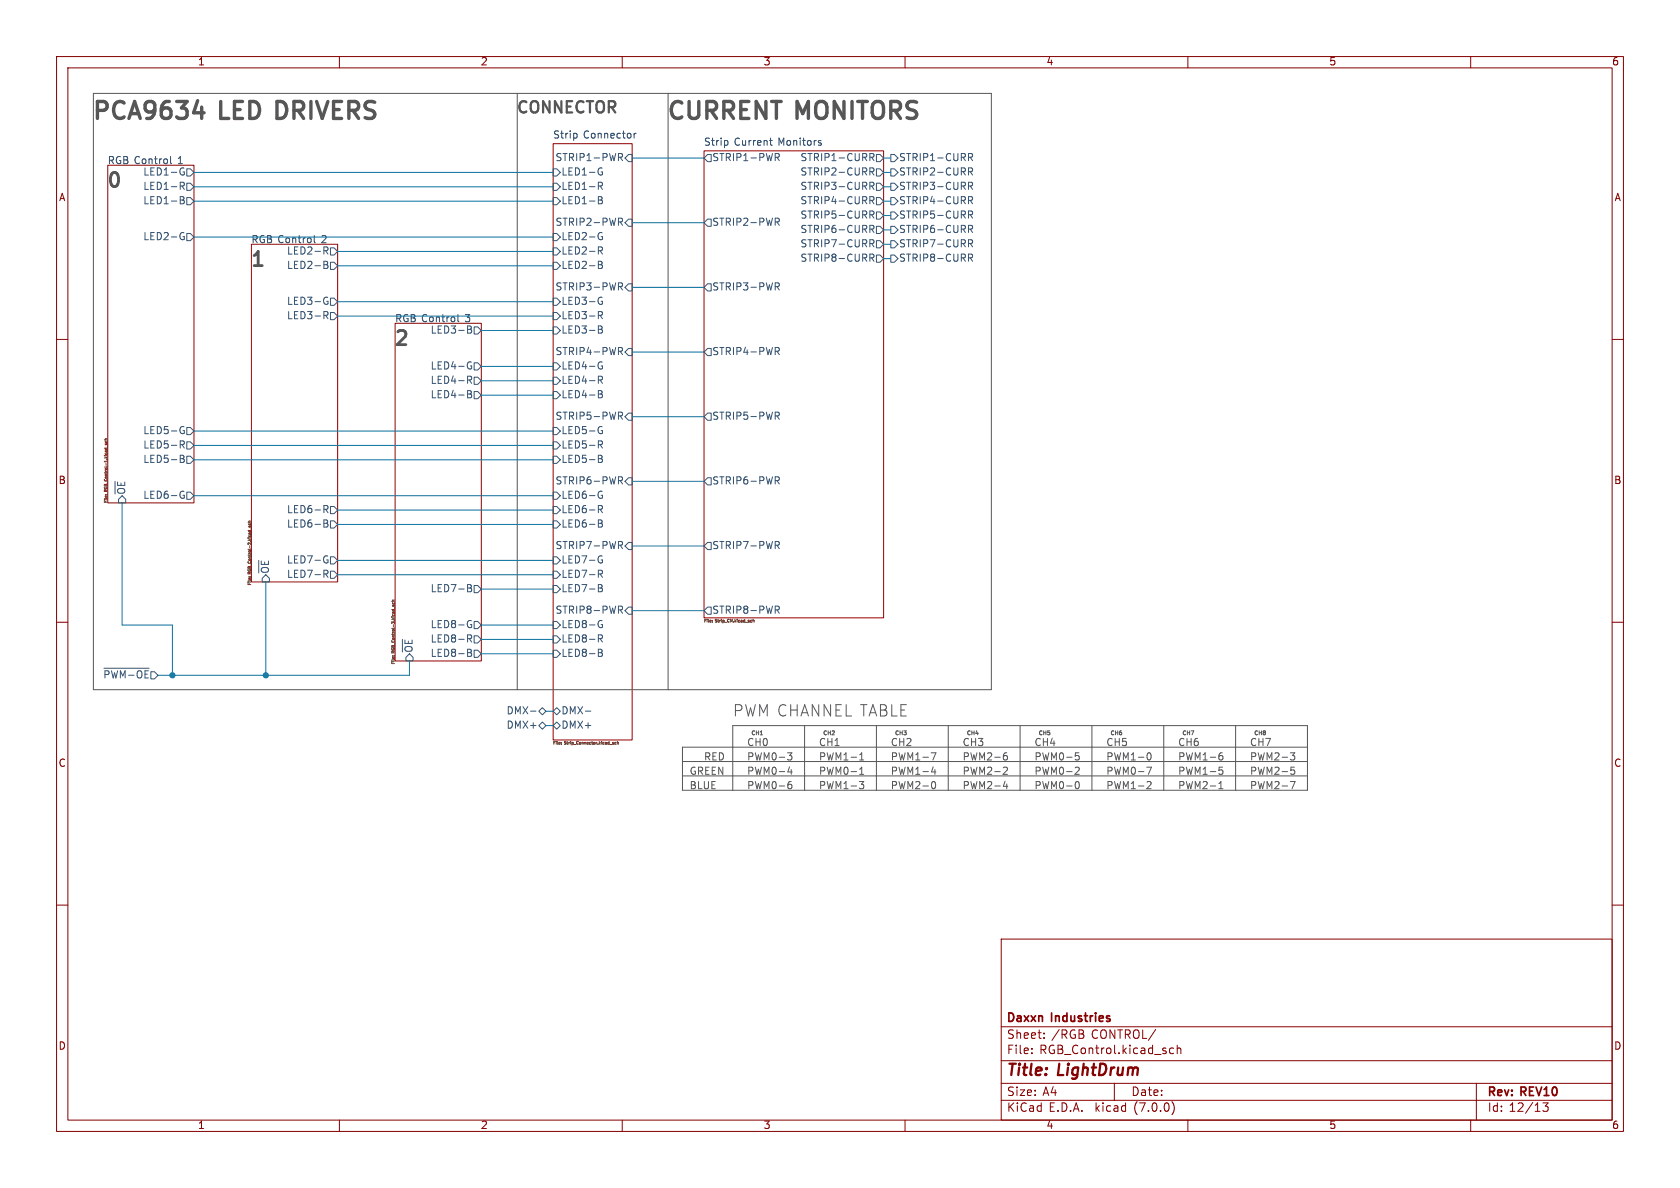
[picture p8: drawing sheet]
<svg xmlns="http://www.w3.org/2000/svg" width="297mm" height="210mm" viewBox="0 0 297 210" stroke-linecap="round" stroke-linejoin="round" font-family="sans-serif">
<defs><g id="words">
<g font-size="4.2" fill="#565656">
<text x="16.5" y="21.6">PCA9634</text>
<text x="39.2" y="21.6">LED DRIVERS</text>
<text x="118.1" y="21.6">CURRENT MONITORS</text>
</g>
<g font-size="3.5" fill="#565656">
<text x="19" y="33.5">0</text>
<text x="44.4" y="47.5">1</text>
<text x="69.8" y="61.5">2</text>
</g>
<g font-size="2.8" fill="#565656">
<text x="91.4" y="20.3">CONNECTOR</text>
<text x="129.5" y="127">PWM CHANNEL TABLE</text>
</g>
<g font-size="2.8" fill="#840000">
<text x="178" y="190.8">Title:</text>
<text x="187.1" y="190.8">LightDrum</text>
</g>
<g font-size="2.1" fill="#840000">
<text x="178" y="183.9">Sheet:</text>
<text x="178" y="181.1">Daxxn</text>
<text x="185.9" y="183.9">/RGB</text>
<text x="186" y="181.1">Industries</text>
<text x="193" y="183.9">CONTROL/</text>
<text x="178" y="186.6">File:</text>
<text x="183.8" y="186.6">RGB_Control.kicad_sch</text>
<text x="178" y="196.8">KiCad</text>
<text x="178" y="194">Size:</text>
<text x="184.3" y="194">A4</text>
<text x="185.4" y="196.8">E.D.A.</text>
<text x="193.7" y="196.8">kicad</text>
<text x="200" y="194">Date:</text>
<text x="200.6" y="196.8">(7.0.0)</text>
<text x="263" y="194.2">Rev:</text>
<text x="263" y="196.8">Id: 12/13</text>
<text x="269" y="194.2">REV10</text>
</g>
<g font-size="1.8" fill="#840000">
<text x="35" y="11.8">1</text>
<text x="85" y="11.8">2</text>
<text x="135" y="11.8">3</text>
<text x="185" y="11.8">4</text>
<text x="235" y="11.8">5</text>
<text x="285" y="11.8">6</text>
<text x="10.4" y="35.8">A</text>
<text x="285.4" y="35.8">A</text>
<text x="10.3" y="85.8">B</text>
<text x="285.3" y="85.8">B</text>
<text x="10.3" y="135.8">C</text>
<text x="285.3" y="135.8">C</text>
<text x="10.3" y="185.8">D</text>
<text x="285.3" y="185.8">D</text>
<text x="35" y="199.8">1</text>
<text x="85" y="199.8">2</text>
<text x="135" y="199.8">3</text>
<text x="185" y="199.8">4</text>
<text x="235" y="199.8">5</text>
<text x="285" y="199.8">6</text>
</g>
<g font-size="1.8" fill="#2d4364">
<text x="19" y="29.2">RGB Control</text>
<text x="31.5" y="29.2">1</text>
<text x="97.8" y="24.7">Strip</text>
<text x="103.2" y="24.7">Connector</text>
<text x="124.5" y="26">Strip</text>
<text x="129.8" y="26">Current</text>
<text x="137.7" y="26">Monitors</text>
<text x="44.4" y="43.2">RGB Control</text>
<text x="56.9" y="43.2">2</text>
<text x="69.8" y="57.2">RGB Control</text>
<text x="82.3" y="57.2">3</text>
</g>
<g font-size="1.8" fill="#345372">
<text x="98.1" y="28.8">STRIP1-PWR</text>
<text x="125.9" y="28.8">STRIP1-PWR</text>
<text x="141.4" y="28.8">STRIP1-CURR</text>
<text x="158.9" y="28.8">STRIP1-CURR</text>
<text x="25.2" y="31.3">LED1-G</text>
<text x="25.2" y="33.8">LED1-R</text>
<text x="99.3" y="31.3">LED1-G</text>
<text x="99.3" y="33.8">LED1-R</text>
<text x="141.4" y="33.8">STRIP3-CURR</text>
<text x="141.4" y="31.3">STRIP2-CURR</text>
<text x="158.9" y="31.3">STRIP2-CURR</text>
<text x="158.9" y="33.8">STRIP3-CURR</text>
<text x="25.2" y="36.4">LED1-B</text>
<text x="98.1" y="40.2">STRIP2-PWR</text>
<text x="99.3" y="36.4">LED1-B</text>
<text x="125.9" y="40.2">STRIP2-PWR</text>
<text x="141.4" y="38.9">STRIP5-CURR</text>
<text x="141.4" y="41.5">STRIP6-CURR</text>
<text x="141.4" y="36.4">STRIP4-CURR</text>
<text x="158.9" y="38.9">STRIP5-CURR</text>
<text x="158.9" y="41.5">STRIP6-CURR</text>
<text x="158.9" y="36.4">STRIP4-CURR</text>
<text x="25.2" y="42.7">LED2-G</text>
<text x="50.6" y="47.8">LED2-B</text>
<text x="50.6" y="45.3">LED2-R</text>
<text x="99.3" y="45.3">LED2-R</text>
<text x="99.3" y="42.7">LED2-G</text>
<text x="99.3" y="47.8">LED2-B</text>
<text x="141.4" y="46.5">STRIP8-CURR</text>
<text x="141.4" y="44">STRIP7-CURR</text>
<text x="158.9" y="44">STRIP7-CURR</text>
<text x="158.9" y="46.5">STRIP8-CURR</text>
<text x="98.1" y="51.6">STRIP3-PWR</text>
<text x="125.9" y="51.6">STRIP3-PWR</text>
<text x="50.6" y="56.7">LED3-R</text>
<text x="50.6" y="54.2">LED3-G</text>
<text x="76" y="59.2">LED3-B</text>
<text x="99.3" y="59.2">LED3-B</text>
<text x="99.3" y="54.2">LED3-G</text>
<text x="99.3" y="56.7">LED3-R</text>
<text x="76" y="65.6">LED4-G</text>
<text x="98.1" y="63.1">STRIP4-PWR</text>
<text x="99.3" y="65.6">LED4-G</text>
<text x="125.9" y="63.1">STRIP4-PWR</text>
<text x="76" y="70.7">LED4-B</text>
<text x="76" y="68.1">LED4-R</text>
<text x="99.3" y="70.7">LED4-B</text>
<text x="99.3" y="68.1">LED4-R</text>
<text x="25.2" y="77">LED5-G</text>
<text x="98.1" y="74.5">STRIP5-PWR</text>
<text x="99.3" y="77">LED5-G</text>
<text x="125.9" y="74.5">STRIP5-PWR</text>
<text x="25.2" y="79.6">LED5-R</text>
<text x="25.2" y="82.1">LED5-B</text>
<text x="99.3" y="82.1">LED5-B</text>
<text x="99.3" y="79.6">LED5-R</text>
<text x="23" y="87.4" transform="rotate(-90 23 87.4)">~{OE}</text>
<text x="25.2" y="88.5">LED6-G</text>
<text x="98.1" y="85.9">STRIP6-PWR</text>
<text x="99.3" y="88.5">LED6-G</text>
<text x="125.9" y="85.9">STRIP6-PWR</text>
<text x="50.6" y="93.5">LED6-B</text>
<text x="50.6" y="91">LED6-R</text>
<text x="99.3" y="93.5">LED6-B</text>
<text x="99.3" y="91">LED6-R</text>
<text x="48.4" y="101.4" transform="rotate(-90 48.4 101.4)">~{OE}</text>
<text x="50.6" y="99.9">LED7-G</text>
<text x="98.1" y="97.3">STRIP7-PWR</text>
<text x="99.3" y="99.9">LED7-G</text>
<text x="125.9" y="97.3">STRIP7-PWR</text>
<text x="50.6" y="102.4">LED7-R</text>
<text x="76" y="105">LED7-B</text>
<text x="99.3" y="105">LED7-B</text>
<text x="99.3" y="102.4">LED7-R</text>
<text x="76" y="111.3">LED8-G</text>
<text x="76" y="113.9">LED8-R</text>
<text x="98.1" y="108.8">STRIP8-PWR</text>
<text x="99.3" y="113.9">LED8-R</text>
<text x="99.3" y="111.3">LED8-G</text>
<text x="125.9" y="108.8">STRIP8-PWR</text>
<text x="73.8" y="115.4" transform="rotate(-90 73.8 115.4)">~{OE}</text>
<text x="76" y="116.4">LED8-B</text>
<text x="99.3" y="116.4">LED8-B</text>
<text x="18.1" y="120.8">~{PWM-OE}</text>
<text x="89.4" y="129.1">DMX+</text>
<text x="89.4" y="126.6">DMX-</text>
<text x="99.3" y="126.6">DMX-</text>
<text x="99.3" y="129.1">DMX+</text>
</g>
<g font-size="1.8" fill="#565656">
<text x="121.9" y="137.2">GREEN</text>
<text x="124.5" y="134.6">RED</text>
<text x="132.1" y="134.6">PWM0-3</text>
<text x="132.1" y="132.1">CH0</text>
<text x="132.1" y="137.2">PWM0-4</text>
<text x="144.8" y="134.6">PWM1-1</text>
<text x="144.8" y="132.1">CH1</text>
<text x="144.8" y="137.2">PWM0-1</text>
<text x="157.5" y="134.6">PWM1-7</text>
<text x="157.5" y="137.2">PWM1-4</text>
<text x="157.5" y="132.1">CH2</text>
<text x="170.2" y="134.6">PWM2-6</text>
<text x="170.2" y="132.1">CH3</text>
<text x="170.2" y="137.2">PWM2-2</text>
<text x="182.9" y="137.2">PWM0-2</text>
<text x="182.9" y="132.1">CH4</text>
<text x="182.9" y="134.6">PWM0-5</text>
<text x="195.6" y="132.1">CH5</text>
<text x="195.6" y="137.2">PWM0-7</text>
<text x="195.6" y="134.6">PWM1-0</text>
<text x="208.3" y="134.6">PWM1-6</text>
<text x="208.3" y="132.1">CH6</text>
<text x="208.3" y="137.2">PWM1-5</text>
<text x="221" y="132.1">CH7</text>
<text x="221" y="137.2">PWM2-5</text>
<text x="221" y="134.6">PWM2-3</text>
<text x="121.9" y="139.7">BLUE</text>
<text x="132.1" y="139.7">PWM0-6</text>
<text x="144.8" y="139.7">PWM1-3</text>
<text x="157.5" y="139.7">PWM2-0</text>
<text x="170.2" y="139.7">PWM2-4</text>
<text x="182.9" y="139.7">PWM0-0</text>
<text x="195.6" y="139.7">PWM1-2</text>
<text x="208.3" y="139.7">PWM2-1</text>
<text x="221" y="139.7">PWM2-7</text>
</g>
<g font-size="1" fill="#565656">
<text x="132.8" y="130">CH1</text>
<text x="145.5" y="130">CH2</text>
<text x="158.2" y="130">CH3</text>
<text x="170.9" y="130">CH4</text>
<text x="183.6" y="130">CH5</text>
<text x="196.3" y="130">CH6</text>
<text x="209" y="130">CH7</text>
<text x="221.7" y="130">CH8</text>
</g>
<g font-size=".7" fill="#725600">
<text x="19" y="88.9" transform="rotate(-90 19 88.9)">File:</text>
<text x="19" y="86.7" transform="rotate(-90 19 86.7)">RGB_Control-1.kicad_sch</text>
<text x="44.4" y="101.3" transform="rotate(-90 44.4 101.3)">RGB_Control-2.kicad_sch</text>
<text x="44.4" y="103.5" transform="rotate(-90 44.4 103.5)">File:</text>
<text x="124.5" y="110.4">File:</text>
<text x="126.6" y="110.4">Strip_CM.kicad_sch</text>
<text x="69.8" y="117.4" transform="rotate(-90 69.8 117.4)">File:</text>
<text x="69.8" y="115.2" transform="rotate(-90 69.8 115.2)">RGB_Control-3.kicad_sch</text>
<text x="97.8" y="132">File:</text>
<text x="100" y="132">Strip_Connector.kicad_sch</text>
</g>
</g></defs>
<g fill="none" stroke="#840000" stroke-width=".18">
<path d="M10 10h277v190h-277zM12 12h273v186h-273zM60 10v2M110 10v2M160 10v2M210 10v2M260 10v2M10 60h2M285 60h2M10 110h2M285 110h2M10 160h2"/>
<path d="M285 160h2M177 166h108v32h-108zM60 198v2M110 198v2M160 198v2M177 194.5h108M177 191.5h108M177 187.5h108M177 181.5h108M182.4 186.1v.2M182.4 185.3v.2M184.6 183.4v.2"/>
<path d="M184.6 182.6v.2M197 191.5v3M207.2 194.7a1.72 1.72 0 0 1 0 2.3M207.5 185.3h-.5l-.2 .2v.5l.1 .2h.6M208.1 185.4l.2-.1h.4l.1 1M208.1 184.8v1.5M210 198v2M260 198v2M261 191.5v6.5M273.7 195l-.5 .5 .4 .2v.6l-.2 .2h-.4l-.2-.2"/>
</g>
<g fill="#fff" stroke="#fff" stroke-width=".18">
<path d="M19 29.2h15.3v59.7h-15.3z"/>
<path d="M69.8 57.2h15.3v59.6h-15.3z"/>
<path d="M44.4 43.2h15.3v59.7h-15.3z"/>
<path d="M124.5 26.7h31.7v82.5h-31.7z"/>
<path d="M97.8 25.4h14v105.4h-14z"/>
</g>
<path d="M19 29.2h15.3v59.7h-15.3zM97.8 25.4h14v105.4h-14zM124.5 26.7h31.7v82.5h-31.7zM44.4 43.2h15.3v59.7h-15.3zM69.8 57.2h15.3v59.6h-15.3z" fill="none" stroke="#9b0000" stroke-width=".18"/>
<g fill="none" stroke="#345372" stroke-width=".18">
<path d="M31.9 32.2h.4l.3 .3-.1 .3-.6 .1M31.9 34.8l.6 .1v.2l-.2 .3M31.9 35.4h.4M32.2 32.9l.4 .6M32.3 35.4l.3 .2-.1 .3-.6 .1M32.3 30.4h.3v.4l-.3 .1h-.3M33 29.8h.7l.6 .7-.6 .6h-.7zM33 34.9h.7l.6 .7-.6 .6h-.7zM33 32.4h.7l.6 .6-.6 .7h-.7zM97.8 34.9h.6l.7 .7-.7 .6h-.6zM97.8 29.8h.6l.7 .7-.7 .6h-.6zM97.8 32.4h.6l.7 .6-.7 .7h-.6z"/>
<path d="M105.8 34.8l.6 .1v.2l-.2 .3M105.8 35.4h.4M105.8 32.2h.5l.2 .3-.1 .3-.6 .1M106 29.7h.4M106.1 32.9l.4 .6M106.2 35.4l.3 .2-.1 .3-.6 .1M106.3 30.4h.2v.4l-.2 .1h-.3M109.3 27.1h.5l.3 .3-.2 .3-.6 .1M109.3 38.6h.5l.3 .2-.2 .4h-.6M109.6 39.2l.5 .6M109.6 27.8l.5 .6M110.5 39.4l.6-.7h.7v1.3h-.7z"/>
<path d="M110.5 27.9l.6-.6h.7v1.3h-.7zM125.1 27.3h.6v1.3h-.6l-.6-.7zM125.1 38.7h.6v1.3h-.6l-.6-.6zM137 27.1h.5l.3 .3-.1 .3-.7 .1M137 38.6h.5l.3 .2-.1 .4h-.7M137.4 27.8l.4 .6M137.4 39.2l.4 .6M153.8 34.8h.5l.2 .2-.1 .4h-.6M153.8 32.2h.5l.2 .3-.1 .3-.6 .1M153.8 27.1h.5l.2 .3-.1 .3-.6 .1M153.8 29.7h.5l.2 .2-.1 .4h-.6M153.8 37.3h.5l.2 .2-.1 .4-.6 .1"/>
<path d="M153.8 39.8h.5l.2 .3-.1 .3-.6 .1M154.1 27.8l.4 .6M154.1 38l.4 .6M154.1 32.9l.4 .6M154.1 30.3l.4 .6M154.1 35.4l.4 .6M154.9 27.3h.7l.6 .6-.6 .7h-.7zM154.9 37.5h.7l.6 .6-.6 .6h-.7zM154.9 32.4h.7l.6 .6-.6 .7h-.7zM154.9 29.8h.7l.6 .7-.6 .6h-.7zM154.9 34.9h.7l.6 .7-.6 .6h-.7zM157.5 37.5h.6l.6 .6-.6 .6h-.6z"/>
<path d="M157.5 29.8h.6l.6 .7-.6 .6h-.6zM157.5 27.3h.6l.6 .6-.6 .7h-.6zM157.5 32.4h.6l.6 .6-.6 .7h-.6zM157.5 34.9h.6l.6 .7-.6 .6h-.6zM171.2 34.8h.5l.2 .2-.1 .4h-.6M171.2 32.2h.5l.2 .3-.1 .3-.6 .1M171.2 27.1h.5l.2 .3-.1 .3-.6 .1M171.2 37.3h.5l.2 .2-.1 .4-.6 .1M171.2 39.8h.5l.2 .3-.1 .3-.6 .1M171.2 29.7h.5l.2 .2-.1 .4h-.6M171.5 38l.4 .6M171.5 30.3l.4 .6"/>
<path d="M171.5 27.8l.4 .6M171.5 32.9l.4 .6M171.5 35.4l.4 .6M32 41.2h.5M32.3 41.8h.3v.5l-.3 .1-.3-.1M33 41.3h.7l.6 .6-.6 .6h-.7zM57.3 55.1h.4l.3 .2-.1 .4h-.6M57.3 46.2l.6 .1v.2l-.2 .3M57.3 46.8h.4M57.4 52.6h.5M57.6 55.7l.4 .6M57.6 44.3l.4 .6"/>
<path d="M57.7 46.8l.3 .2-.1 .3-.6 .2M57.7 53.3h.3v.4l-.3 .1-.3-.1M57.9 43.8l.1 .3-.1 .2h-.6M58.4 55.2h.7l.6 .7-.6 .6h-.7zM58.4 46.4h.7l.6 .6-.6 .6h-.7zM58.4 43.8h.7l.6 .7-.6 .6h-.7zM58.4 52.7h.7l.6 .6-.6 .7h-.7zM82.7 58.2h.4M83.1 58.2l.3 .3-.1 .3-.6 .1M83.3 57.7v.3l-.2 .2M83.8 57.8h.7l.6 .6-.6 .7h-.7zM97.8 57.8h.6l.7 .6-.7 .7h-.6z"/>
<path d="M97.8 52.7h.6l.7 .6-.7 .7h-.6zM97.8 55.2h.6l.7 .7-.7 .6h-.6zM97.8 43.8h.6l.7 .7-.7 .6h-.6zM97.8 41.3h.6l.7 .6-.7 .6h-.6zM97.8 46.4h.6l.7 .6-.7 .6h-.6zM105.8 58.2h.4M105.8 55.1h.5l.2 .2-.1 .4h-.6M105.8 46.2l.6 .1v.2l-.2 .3M105.8 46.8h.4M105.8 43.6h.5l.2 .3-.1 .4h-.6M105.8 57.6l.6 .1v.3l-.2 .2M106 41.2h.4"/>
<path d="M106 52.6h.4M106.1 55.7l.4 .6M106.1 44.3l.4 .6M106.2 58.2l.3 .3-.1 .3-.6 .1M106.2 46.8l.3 .2-.1 .3-.6 .2M106.3 41.8h.2v.5l-.2 .1-.3-.1M106.3 53.3h.2v.4l-.2 .1-.3-.1M109.3 50h.5l.3 .2-.2 .4-.6 .1M109.6 50.7l.5 .6M110.5 50.8l.6-.6h.7v1.2h-.7zM125.1 50.2h.6v1.2h-.6l-.6-.6zM137 50h.5l.3 .2-.1 .4-.7 .1"/>
<path d="M137.4 50.7l.4 .6M153.8 42.4h.5l.2 .2-.1 .4h-.6M153.8 44.9h.5l.2 .3-.1 .3-.6 .1M154.1 45.6l.4 .6M154.1 43l.4 .6M154.1 40.5l.4 .6M154.9 45.1h.7l.6 .6-.6 .7h-.7zM154.9 42.5h.7l.6 .7-.6 .6h-.7zM154.9 40h.7l.6 .6-.6 .7h-.7zM157.5 40h.6l.6 .6-.6 .7h-.6zM157.5 42.5h.6l.6 .7-.6 .6h-.6zM157.5 45.1h.6l.6 .6-.6 .7h-.6z"/>
<path d="M171.2 42.4h.5l.2 .2-.1 .4h-.6M171.2 44.9h.5l.2 .3-.1 .3-.6 .1M171.5 40.5l.4 .6M171.5 43l.4 .6M171.5 45.6l.4 .6M31.9 77.9h.4l.3 .3-.1 .3-.6 .1M32 75.5h.5M32.2 78.6l.4 .6M32.3 76.1h.3v.4l-.3 .2-.3-.1M33 78.1h.7l.6 .6-.6 .7h-.7zM33 75.6h.7l.6 .6-.6 .6h-.7zM82.7 66.5h.4l.3 .2-.1 .4-.6 .1"/>
<path d="M82.7 69l.6 .2v.2l-.2 .3M82.7 69.7h.4M82.8 64h.5M83 67.2l.4 .6M83.1 69.7l.3 .2-.1 .3-.6 .1M83.1 64.7h.3v.4l-.3 .1h-.3M83.8 69.2h.7l.6 .7-.6 .6h-.7zM83.8 64.1h.7l.6 .7-.6 .6h-.7zM83.8 66.7h.7l.6 .6-.6 .6h-.7zM97.8 69.2h.6l.7 .7-.7 .6h-.6zM97.8 64.1h.6l.7 .7-.7 .6h-.6zM97.8 66.7h.6l.7 .6-.7 .6h-.6z"/>
<path d="M97.8 78.1h.6l.7 .6-.7 .7h-.6zM97.8 75.6h.6l.7 .6-.7 .6h-.6zM105.8 77.9h.5l.2 .3-.1 .3-.6 .1M105.8 69l.6 .2v.2l-.2 .3M105.8 69.7h.4M105.8 66.5h.5l.2 .2-.1 .4-.6 .1M106 75.5h.4M106 64h.4M106.1 67.2l.4 .6M106.1 78.6l.4 .6M106.2 69.7l.3 .2-.1 .3-.6 .1M106.3 76.1h.2v.4l-.2 .2-.3-.1"/>
<path d="M106.3 64.7h.2v.4l-.2 .1h-.3M109.3 72.9h.5l.3 .2-.2 .4h-.6M109.3 61.4h.5l.3 .3-.2 .3-.6 .1M109.6 62.1l.5 .6M109.6 73.5l.5 .6M110.5 62.2l.6-.6h.7v1.3h-.7zM110.5 73.7l.6-.7h.7v1.3h-.7zM125.1 73h.6v1.3h-.6l-.6-.6zM125.1 61.6h.6v1.3h-.6l-.6-.7zM137 72.9h.5l.3 .2-.1 .4h-.7M137 61.4h.5l.3 .3-.1 .3-.7 .1M137.4 73.5l.4 .6"/>
<path d="M137.4 62.1l.4 .6M20.3 85.1v2.2M20.8 85.2v.6h1.3M21 88.3l.6-.7 .6 .7v.6h-1.2zM21.2 86.4a.42 .42 0 0 0-.4 .4 .42 .42 0 0 0 .4 .4M31.9 80.5l.6 .1v.2l-.2 .3M31.9 81.1h.4M32 86.9h.5M32.3 81.1l.3 .2-.1 .3-.6 .1M32.3 87.6h.3v.4l-.3 .1-.3-.1M33 87h.7l.6 .6-.6 .7h-.7zM33 80.6h.7l.6 .7-.6 .6h-.7z"/>
<path d="M45.7 99.1v2.2M46.2 99.2v.6h1.3M57.3 89.4h.4l.3 .2-.1 .4h-.6M57.3 91.9l.6 .1v.3l-.2 .2M57.3 92.5h.4M57.4 98.3h.5M57.6 90l.4 .6M57.7 92.5l.3 .3-.1 .3-.6 .1M57.7 99h.3v.4l-.3 .1h-.3M58.4 98.4h.7l.6 .7-.6 .6h-.7zM58.4 92.1h.7l.6 .6-.6 .6h-.7zM58.4 89.5h.7l.6 .7-.6 .6h-.7z"/>
<path d="M97.8 80.6h.6l.7 .7-.7 .6h-.6zM97.8 98.4h.6l.7 .7-.7 .6h-.6zM97.8 87h.6l.7 .6-.7 .7h-.6zM97.8 92.1h.6l.7 .6-.7 .6h-.6zM97.8 89.5h.6l.7 .7-.7 .6h-.6zM105.8 80.5l.6 .1v.2l-.2 .3M105.8 81.1h.4M105.8 91.9l.6 .1v.3l-.2 .2M105.8 92.5h.4M105.8 89.4h.5l.2 .2-.1 .4h-.6M106 86.9h.4M106 98.3h.4"/>
<path d="M106.1 90l.4 .6M106.2 81.1l.3 .2-.1 .3-.6 .1M106.2 92.5l.3 .3-.1 .3-.6 .1M106.3 87.6h.2v.4l-.2 .1-.3-.1M106.3 99h.2v.4l-.2 .1h-.3M109.3 95.7h.5l.3 .3-.2 .3-.6 .1M109.3 84.3h.5l.3 .2-.2 .4-.6 .1M109.6 85l.5 .6M109.6 96.4l.5 .6M110.5 85.1l.6-.6h.7v1.2h-.7zM110.5 96.5l.6-.6h.7v1.3h-.7zM125.1 84.5h.6v1.2h-.6l-.6-.6z"/>
<path d="M125.1 95.9h.6v1.3h-.6l-.6-.7zM137 84.3h.5l.3 .2-.1 .4-.7 .1M137 95.7h.5l.3 .3-.1 .3-.7 .1M137.4 85l.4 .6M137.4 96.4l.4 .6M18.4 118.1h8M19.3 119l-.1-.4h-.6v1.2M19.7 118.6l.3 1.2M20.8 118.6l-.3 1.2M21.3 119.8v-1.2l.4 .9 .4-.9v1.2M24.2 119a.42 .42 0 0 1 .5-.4 .42 .42 0 0 1 .4 .4M26.2 118.6h-.6v1.2"/>
<path d="M26.7 118.7h.6l.6 .7-.6 .6h-.6zM46.6 100.3a.42 .42 0 0 0-.4 .4 .42 .42 0 0 0 .4 .5M47 101.6l.6 .6v.7h-1.2v-.7zM57.3 100.8h.4l.3 .2-.1 .4-.6 .1M57.6 101.5l.4 .6M58.4 101h.7l.6 .6-.6 .6h-.7zM71.1 113v2.3M71.6 113.1v.6h1.3M72 114.3a.42 .42 0 0 0-.4 .4 .42 .42 0 0 0 .4 .4M72.4 115.6l.6 .6v.6h-1.2v-.6zM82.7 112.2h.4l.3 .3-.1 .3-.6 .1M82.7 114.8l.6 .1v.2l-.2 .3"/>
<path d="M82.7 103.3l.6 .2v.2l-.2 .2M82.7 115.4h.4M82.7 103.9h.4M82.8 109.7h.5M83 112.9l.4 .6M83.1 115.4l.3 .2-.1 .3-.6 .1M83.1 103.9l.3 .3-.1 .3-.6 .1M83.1 110.4h.3v.4l-.3 .2-.3-.1M83.8 114.9h.7l.6 .7-.6 .6h-.7zM83.8 109.9h.7l.6 .6-.6 .6h-.7zM83.8 112.4h.7l.6 .6-.6 .7h-.7zM83.8 103.5h.7l.6 .6-.6 .7h-.7z"/>
<path d="M97.8 103.5h.6l.7 .6-.7 .7h-.6zM97.8 101h.6l.7 .6-.7 .6h-.6zM97.8 112.4h.6l.7 .6-.7 .7h-.6zM97.8 109.9h.6l.7 .6-.7 .6h-.6zM97.8 114.9h.6l.7 .7-.7 .6h-.6zM105.8 114.8l.6 .1v.2l-.2 .3M105.8 115.4h.4M105.8 112.2h.5l.2 .3-.1 .3-.6 .1M105.8 103.3l.6 .2v.2l-.2 .2M105.8 103.9h.4M105.8 100.8h.5l.2 .2-.1 .4-.6 .1M106 109.7h.4"/>
<path d="M106.1 101.5l.4 .6M106.1 112.9l.4 .6M106.2 115.4l.3 .2-.1 .3-.6 .1M106.2 103.9l.3 .3-.1 .3-.6 .1M106.3 110.4h.2v.4l-.2 .2-.3-.1M109.3 107.1h.5l.3 .3-.2 .4h-.6M109.6 107.8l.5 .6M111.1 107.3h.7v1.3h-.7l-.6-.6zM125.1 107.3h.6v1.3h-.6l-.6-.6zM137 107.1h.5l.3 .3-.1 .4h-.7M137.4 107.8l.4 .6M93.8 125.7h1"/>
<path d="M95.2 125.7l.7-.6 .6 .6-.6 .7zM95.9 127.6l.6 .7-.6 .6-.7-.6zM97.8 125.7l.6-.6 .7 .6-.7 .7zM97.8 128.3l.6-.7 .7 .7-.7 .6zM103.5 125.7h1"/>
</g>
<path d="M30.2 27.7v1.1l.1 .1M102 23.7v.6M112.1 23.6v.8M112.5 23.6l-.4 .2M128.6 25v.6M136 24.8h.5M136.3 25.6l.2 .1M144.9 24.8l.3 .1M144.9 25.3h.3v.2l-.2 .2h-.2M55.6 41.6v1.1l.1 .2M81 55.6v1.1l.1 .2" fill="none" stroke="#2d4364" stroke-width=".18"/>
<g fill="none" stroke="#725600" stroke-width=".18">
<path d="M18.4 77.8h.5M18.6 78.4v.1M18.6 78.2h.1M18.6 78v.2M18.8 78.5h.1M18.9 78v.2h-.2M18.9 77.6h-.3l.1 .2M18.7 87.4h-.1M18.7 87.4h.1M18.9 87.4h.1M43.8 92.3h.5M44 93h.1"/>
<path d="M44 92.5l.1 .3 .2-.1v-.2M44.2 93h.1M44.3 92.1h-.3l.1 .2M44.1 102h-.1M44.1 102h.1M44.3 102h.1M69.2 106.3h.5M69.4 107h.1M69.4 106.5l.1 .2h.2v-.2M69.5 115.9h-.1M69.5 115.9h.1M69.6 106.9h.1"/>
<path d="M69.6 106.9v.1M69.7 106.9v.1M69.7 115.9h.1M69.7 106.1h-.3l.1 .2M124.8 109.5h-.2v.5M125 109.5h.1M125.2 109.5v.4M125.9 109.9v.1M125.9 109.7h.1M126.7 109.5h-.2v.2M127 109.5v.4M127.5 109.5h.1"/>
<path d="M128.9 109.5h-.2l-.1 .2M129.1 110v-.5l.2 .3 .2-.3v.5M129.9 109.5v.5M130.3 109.5h.1M131.7 109.5v.5M133.1 109.5v.5M133.1 109.7h.2v.3M98.1 131.1h-.2v.5M98.3 131.1h.1M98.6 131.1v.4M99.3 131.5v.1M99.3 131.3h.1"/>
<path d="M100.1 131.1h-.3v.2M100.3 131.1v.4M100.9 131.1h.1M102.2 131.1h-.2l-.1 .2M104.7 131.1v.4M105.9 131.1v.5M106.4 131.1h.1M107.7 131.1v.5M108.5 131.4v.1M108.5 131.5h.1M108.7 131.5h.1M108.7 131.3v.2"/>
<path d="M108.7 131.5h.2M108.7 131.3h.1M108.7 131.3h.2M109.1 131.3h.2l.1 .3M109.1 131.1v.5"/>
</g>
<g fill="none" stroke="#565656" stroke-width=".18">
<path d="M16.5 16.5h158.8v105.4h-158.8zM91.4 16.5v105.4M118.1 16.5v105.4M120.6 134.6h110.5M120.6 137.2h110.5M139.2 133.1h.8l-.4 .5 .3 .1 .1 .4-.2 .2h-.4M139.4 138.7l.4-.1 .2 .3-.1 .5h-.5M139.6 135.6l-.3 .9h.8M139.9 138.2l-.4 .1M139.9 136v.9M142.2 128.3v11.4M151.9 138.2h.8l-.4 .4 .3 .2 .1 .4-.2 .2h-.4"/>
<path d="M152 134.3h.7M152 136.9h.7M152 133.4l.3-.3v1.2M152 136l.3-.4v1.3M154.9 128.3v11.4M164.6 133.1h.9l-.6 1.2M164.9 138.2h.1a.68 .68 0 0 1 .4 .6 .68 .68 0 0 1-.4 .6h-.1M165 135.6l-.3 .9h.8M165.3 136v.9M167.6 128.3v11.4M177.5 133.6h.4l.2 .2-.1 .5h-.5M177.6 135.6l.4 .1 .1 .3-.8 .9h.8"/>
<path d="M177.7 138.1l-.3 .9h.8M178 133.1l-.4 .1M178 138.6v.8M180.3 128.3v11.4M190.1 133.1h.6M190.3 138.2h.1a.68 .68 0 0 1 .4 .6 .68 .68 0 0 1-.4 .6h-.1M190.3 133.6h.3l.2 .2-.1 .5h-.4M190.3 135.6l.4 .1 .1 .3-.8 .9h.8M193 128.3v11.4M202.7 135.6h.9l-.6 1.3M203 138.2h.4l.1 .3-.8 .9h.8M203 133.1h.1a.68 .68 0 0 1 .4 .6 .68 .68 0 0 1-.4 .6h-.1"/>
<path d="M205.7 128.3v11.4M215.5 139.4h.7M215.5 138.5l.3-.3v1.2M215.5 135.6h.6M215.6 133.6h.4l.2 .2-.1 .5h-.5M215.7 136.1h.3l.2 .2-.1 .5-.4 .1M216.1 133.1l-.4 .1M218.4 128.3v11.4M228.1 138.2h.9l-.6 1.2M228.1 133.1h.8l-.4 .5 .3 .1 .1 .4-.2 .2h-.4M228.2 135.6h.6M228.4 136.1h.3l.2 .2-.1 .5-.4 .1"/>
<path d="M231.1 132.1h-110.5v7.6h110.5v-11.4h-101.6v11.4"/>
</g>
<path d="M34.2 19.9h1.9" fill="none" stroke="#565656" stroke-width=".6"/>
<g fill="none" stroke="#0a73a0" stroke-width=".18">
<path d="M34.3 30.5h63.5M34.3 35.6h63.5M34.3 33h63.5M111.8 27.9h12.7M111.8 39.4h12.7M156.2 30.5h1.3M156.2 27.9h1.3M156.2 35.6h1.3M156.2 33h1.3M156.2 38.1h1.3M34.3 41.9h63.5M59.7 47h38.1"/>
<path d="M59.7 44.5h38.1M59.7 55.9h38.1M59.7 53.3h38.1M85.1 58.4h12.7M111.8 50.8h12.7M156.2 40.6h1.3M156.2 45.7h1.3M156.2 43.2h1.3M34.3 76.2h63.5M34.3 78.7h63.5M85.1 67.3h12.7M85.1 69.9h12.7"/>
<path d="M85.1 64.8h12.7M111.8 73.7h12.7M111.8 62.2h12.7M21.6 88.9v21.6h8.9v8.9M34.3 87.6h63.5M34.3 81.3h63.5M59.7 99.1h38.1M59.7 90.2h38.1M59.7 92.7h38.1M111.8 85.1h12.7M111.8 96.5h12.7M47 102.9v16.5"/>
<path d="M59.7 101.6h38.1M72.4 116.8v2.6h-44.5M85.1 110.5h12.7M85.1 113h12.7M85.1 115.6h12.7M85.1 104.1h12.7M111.8 108h12.7M96.5 128.3h1.3M96.5 125.7h1.3"/>
</g>
<g fill="#028f99" stroke="#028f99" stroke-width=".18">
<circle cx="47" cy="119.4" r=".46"/>
<circle cx="30.5" cy="119.4" r=".46"/>
</g>
<use href="#words"/>
</svg>
